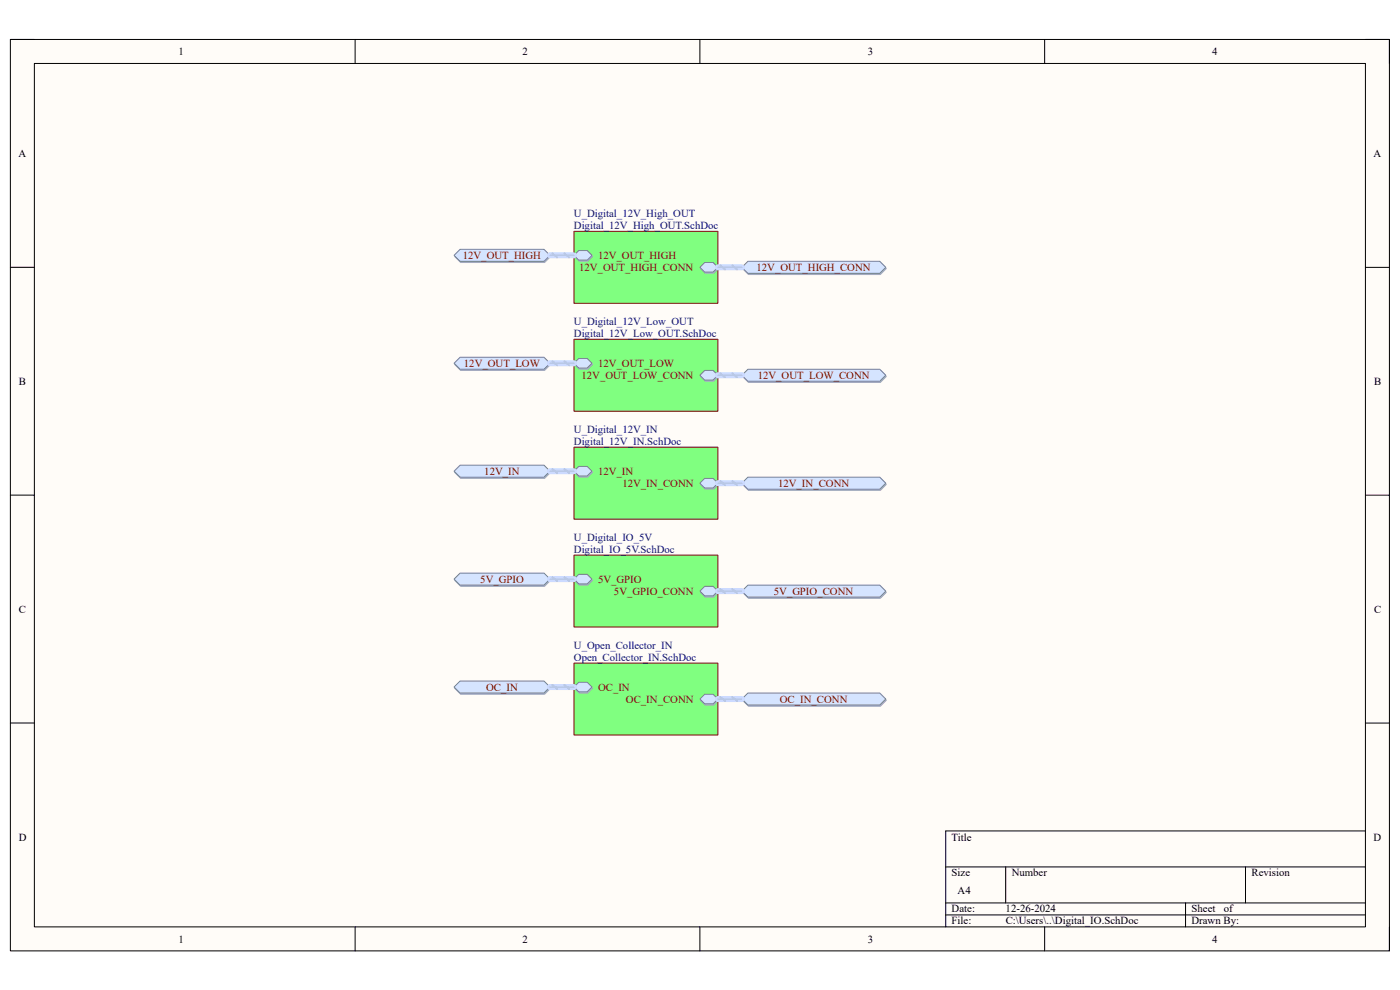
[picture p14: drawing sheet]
<svg xmlns="http://www.w3.org/2000/svg" width="297mm" height="210mm" viewBox="0 0 297 210" stroke-linecap="round" stroke-linejoin="round" font-family="sans-serif">
<defs><g id="words">
<g font-size="2.3">
<text x="37.9" y="11.7">1</text>
<text x="110.9" y="11.7">2</text>
<text x="184.1" y="11.7">3</text>
<text x="257.1" y="11.7">4</text>
<text x="3.9" y="33.3">A</text>
<text x="291.4" y="33.3">A</text>
<text x="4" y="81.6">B</text>
<text x="291.5" y="81.6">B</text>
<text x="4" y="130">C</text>
<text x="291.5" y="130">C</text>
<text x="4" y="178.3">D</text>
<text x="201.9" y="178.3">Title</text>
<text x="291.4" y="178.3">D</text>
<text x="201.9" y="185.9">Size</text>
<text x="214.6" y="185.9">Number</text>
<text x="265.5" y="185.9">Revision</text>
<text x="203.2" y="189.7">A4</text>
<text x="201.9" y="193.5">Date:</text>
<text x="201.9" y="196.1">File:</text>
<text x="213.3" y="193.5">12-26-2024</text>
<text x="213.4" y="196.1">C:\Users\..\Digital_IO.SchDoc</text>
<text x="252.8" y="193.5">Sheet</text>
<text x="252.8" y="196.1">Drawn By:</text>
<text x="259.6" y="193.5">of</text>
<text x="37.9" y="199.9">1</text>
<text x="110.9" y="199.9">2</text>
<text x="184.1" y="199.9">3</text>
<text x="257.1" y="199.9">4</text>
</g>
<g font-size="2.3" fill="#000080">
<text x="121.8" y="46">U_Digital_12V_High_OUT</text>
<text x="121.8" y="48.6">Digital_12V_High_OUT.SchDoc</text>
<text x="121.8" y="68.9">U_Digital_12V_Low_OUT</text>
<text x="121.8" y="71.5">Digital_12V_Low_OUT.SchDoc</text>
<text x="121.8" y="91.8">U_Digital_12V_IN</text>
<text x="121.8" y="94.4">Digital_12V_IN.SchDoc</text>
<text x="121.8" y="114.7">U_Digital_IO_5V</text>
<text x="121.8" y="117.3">Digital_IO_5V.SchDoc</text>
<text x="121.8" y="137.6">U_Open_Collector_IN</text>
<text x="121.8" y="140.1">Open_Collector_IN.SchDoc</text>
</g>
<g font-size="2.3" fill="#800000">
<text x="98.2" y="54.9">12V_OUT_HIGH</text>
<text x="122.9" y="57.4">12V_OUT_HIGH_CONN</text>
<text x="126.9" y="54.9">12V_OUT_HIGH</text>
<text x="160.5" y="57.4">12V_OUT_HIGH_CONN</text>
<text x="98.4" y="77.8">12V_OUT_LOW</text>
<text x="126.9" y="77.8">12V_OUT_LOW</text>
<text x="123.4" y="80.3">12V_OUT_LOW_CONN</text>
<text x="160.7" y="80.3">12V_OUT_LOW_CONN</text>
<text x="102.7" y="100.7">12V_IN</text>
<text x="126.9" y="100.7">12V_IN</text>
<text x="132" y="103.3">12V_IN_CONN</text>
<text x="165.1" y="103.3">12V_IN_CONN</text>
<text x="101.9" y="123.6">5V_GPIO</text>
<text x="126.9" y="123.6">5V_GPIO</text>
<text x="130.3" y="126.2">5V_GPIO_CONN</text>
<text x="164.2" y="126.2">5V_GPIO_CONN</text>
<text x="103.1" y="146.5">OC_IN</text>
<text x="126.9" y="146.5">OC_IN</text>
<text x="132.8" y="149.1">OC_IN_CONN</text>
<text x="165.4" y="149.1">OC_IN_CONN</text>
</g>
</g></defs>
<path d="M2.2 8.4h292.6v193.3h-292.6z" fill-rule="evenodd" fill="#fffcf8"/>
<path d="M2.2 8.4h292.6v193.3h-292.6z" fill="none" stroke="#000" stroke-width=".21"/>
<path d="M7.3 13.5h282.4v183.1h-282.4z" fill-rule="evenodd" fill="#fffcf8"/>
<g fill="none" stroke="#000" stroke-width=".21">
<path d="M2.2 8.4h5.1M7.3 13.5h282.4v183.1h-282.4zM75.3 8.4v5.1M148.5 8.4v5.1M221.6 8.4v5.1M289.7 8.4h5.1v5.1M2.2 56.7h5.1M289.7 56.7h5.1M2.2 105h5.1M289.7 105.1h5.1M2.2 153.4h5.1M289.7 153.4h5.1"/>
<path d="M289.7 176.3h-89.1v20.3M75.3 196.6v5.1M148.5 196.6v5.1M200.6 183.9h89.1M200.6 191.5h89.1M200.6 194.1h89.1M213.4 183.9v7.6M221.6 196.6v5.1M251.5 191.5v5.1M264.2 183.9v7.6M294.8 196.6v5.1"/>
</g>
<path d="M121.8 49.1h30.5v15.2h-30.5z" fill-rule="evenodd" fill="#80ff80"/>
<path d="M121.8 49.1h30.5v15.2h-30.5z" fill="none" stroke="#800000" stroke-width=".21"/>
<path d="M149.6 55.9h1.8l1 1.1-1 1h-1.8l-1-1z" fill-rule="evenodd" fill="#bac0ca"/>
<path d="M149.6 55.9h1.8l1 1.1-1 1h-1.8l-1-1z" fill="none" stroke="#a6acb6" stroke-width=".21"/>
<path d="M149.5 55.7h1.8l1 1-1 1h-1.8l-1-1z" fill-rule="evenodd" fill="#d5e4ff"/>
<path d="M149.5 55.7h1.8l1 1-1 1h-1.8l-1-1z" fill="none" stroke="#71809b" stroke-width=".21"/>
<path d="M121.9 54.4l1-1h1.8l1 1-1 1h-1.8z" fill-rule="evenodd" fill="#bac0ca"/>
<path d="M121.9 54.4l1-1h1.8l1 1-1 1h-1.8z" fill="none" stroke="#a6acb6" stroke-width=".21"/>
<path d="M121.8 54.2l1-1.1h1.8l1 1.1-1 1h-1.8z" fill-rule="evenodd" fill="#d5e4ff"/>
<path d="M121.8 54.2l1-1.1h1.8l1 1.1-1 1h-1.8z" fill="none" stroke="#71809b" stroke-width=".21"/>
<path d="M121.8 117.8h30.5v15.2h-30.5z" fill-rule="evenodd" fill="#80ff80"/>
<path d="M121.8 117.8h30.5v15.2h-30.5z" fill="none" stroke="#800000" stroke-width=".21"/>
<path d="M121.9 123.1l1-1h1.8l1 1-1 1h-1.8z" fill-rule="evenodd" fill="#bac0ca"/>
<path d="M121.9 123.1l1-1h1.8l1 1-1 1h-1.8z" fill="none" stroke="#a6acb6" stroke-width=".21"/>
<path d="M121.8 122.9l1-1.1h1.8l1 1.1-1 1h-1.8z" fill-rule="evenodd" fill="#d5e4ff"/>
<path d="M121.8 122.9l1-1.1h1.8l1 1.1-1 1h-1.8z" fill="none" stroke="#71809b" stroke-width=".21"/>
<path d="M148.6 125.7l1-1.1h1.8l1 1.1-1 1h-1.8z" fill-rule="evenodd" fill="#bac0ca"/>
<path d="M148.6 125.7l1-1.1h1.8l1 1.1-1 1h-1.8z" fill="none" stroke="#a6acb6" stroke-width=".21"/>
<path d="M149.5 124.4h1.8l1 1-1 1h-1.8l-1-1z" fill-rule="evenodd" fill="#d5e4ff"/>
<path d="M149.5 124.4h1.8l1 1-1 1h-1.8l-1-1z" fill="none" stroke="#71809b" stroke-width=".21"/>
<path d="M121.8 94.9h30.5v15.2h-30.5z" fill-rule="evenodd" fill="#80ff80"/>
<path d="M121.8 94.9h30.5v15.2h-30.5z" fill="none" stroke="#800000" stroke-width=".21"/>
<path d="M122.9 99.2h1.8l1 1-1 1h-1.8l-1-1z" fill-rule="evenodd" fill="#bac0ca"/>
<path d="M122.9 99.2h1.8l1 1-1 1h-1.8l-1-1z" fill="none" stroke="#a6acb6" stroke-width=".21"/>
<path d="M122.8 98.9h1.8l1 1.1-1 1h-1.8l-1-1z" fill-rule="evenodd" fill="#d5e4ff"/>
<path d="M122.8 98.9h1.8l1 1.1-1 1h-1.8l-1-1z" fill="none" stroke="#71809b" stroke-width=".21"/>
<path d="M148.6 102.8l1-1.1h1.8l1 1.1-1 1h-1.8z" fill-rule="evenodd" fill="#bac0ca"/>
<path d="M148.6 102.8l1-1.1h1.8l1 1.1-1 1h-1.8z" fill="none" stroke="#a6acb6" stroke-width=".21"/>
<path d="M149.5 101.5h1.8l1 1-1 1h-1.8l-1-1z" fill-rule="evenodd" fill="#d5e4ff"/>
<path d="M149.5 101.5h1.8l1 1-1 1h-1.8l-1-1z" fill="none" stroke="#71809b" stroke-width=".21"/>
<path d="M121.8 72h30.5v15.2h-30.5z" fill-rule="evenodd" fill="#80ff80"/>
<path d="M121.8 72h30.5v15.2h-30.5z" fill="none" stroke="#800000" stroke-width=".21"/>
<path d="M122.9 76.3h1.8l1 1-1 1h-1.8l-1-1z" fill-rule="evenodd" fill="#bac0ca"/>
<path d="M122.9 76.3h1.8l1 1-1 1h-1.8l-1-1z" fill="none" stroke="#a6acb6" stroke-width=".21"/>
<path d="M122.8 76h1.8l1 1.1-1 1h-1.8l-1-1z" fill-rule="evenodd" fill="#d5e4ff"/>
<path d="M122.8 76h1.8l1 1.1-1 1h-1.8l-1-1z" fill="none" stroke="#71809b" stroke-width=".21"/>
<path d="M149.6 78.8h1.8l1 1.1-1 1h-1.8l-1-1z" fill-rule="evenodd" fill="#bac0ca"/>
<path d="M149.6 78.8h1.8l1 1.1-1 1h-1.8l-1-1z" fill="none" stroke="#a6acb6" stroke-width=".21"/>
<path d="M149.5 78.6h1.8l1 1-1 1h-1.8l-1-1z" fill-rule="evenodd" fill="#d5e4ff"/>
<path d="M149.5 78.6h1.8l1 1-1 1h-1.8l-1-1z" fill="none" stroke="#71809b" stroke-width=".21"/>
<path d="M96.5 54.4l1.2-1.3h17.8l1.3 1.3-1.3 1.3h-17.8z" fill-rule="evenodd" fill="#bac0ca"/>
<path d="M96.5 54.4l1.2-1.3h17.8l1.3 1.3-1.3 1.3h-17.8z" fill="none" stroke="#a6acb6" stroke-width=".21"/>
<path d="M96.3 54.2l1.3-1.3h17.8l1.3 1.3-1.3 1.2h-17.8z" fill-rule="evenodd" fill="#d5e4ff"/>
<path d="M96.3 54.2l1.3-1.3h17.8l1.3 1.3-1.3 1.2h-17.8z" fill="none" stroke="#71809b" stroke-width=".21"/>
<path d="M96.5 77.3l1.2-1.3h17.8l1.3 1.3-1.3 1.3h-17.8z" fill-rule="evenodd" fill="#bac0ca"/>
<path d="M96.5 77.3l1.2-1.3h17.8l1.3 1.3-1.3 1.3h-17.8z" fill="none" stroke="#a6acb6" stroke-width=".21"/>
<path d="M96.3 77.1l1.3-1.3h17.8l1.3 1.3-1.3 1.2h-17.8z" fill-rule="evenodd" fill="#d5e4ff"/>
<path d="M96.3 77.1l1.3-1.3h17.8l1.3 1.3-1.3 1.2h-17.8z" fill="none" stroke="#71809b" stroke-width=".21"/>
<path d="M96.5 100.2l1.2-1.3h17.8l1.3 1.3-1.3 1.3h-17.8z" fill-rule="evenodd" fill="#bac0ca"/>
<path d="M96.5 100.2l1.2-1.3h17.8l1.3 1.3-1.3 1.3h-17.8z" fill="none" stroke="#a6acb6" stroke-width=".21"/>
<path d="M96.3 100l1.3-1.3h17.8l1.3 1.3-1.3 1.2h-17.8z" fill-rule="evenodd" fill="#d5e4ff"/>
<path d="M96.3 100l1.3-1.3h17.8l1.3 1.3-1.3 1.2h-17.8z" fill="none" stroke="#71809b" stroke-width=".21"/>
<path d="M96.5 123.1l1.2-1.3h17.8l1.3 1.3-1.3 1.3h-17.8z" fill-rule="evenodd" fill="#bac0ca"/>
<path d="M96.5 123.1l1.2-1.3h17.8l1.3 1.3-1.3 1.3h-17.8z" fill="none" stroke="#a6acb6" stroke-width=".21"/>
<path d="M96.3 122.9l1.3-1.3h17.8l1.3 1.3-1.3 1.2h-17.8z" fill-rule="evenodd" fill="#d5e4ff"/>
<path d="M96.3 122.9l1.3-1.3h17.8l1.3 1.3-1.3 1.2h-17.8z" fill="none" stroke="#71809b" stroke-width=".21"/>
<path d="M158.8 55.7h28l1.2 1.3-1.2 1.2h-28l-1.3-1.2z" fill-rule="evenodd" fill="#bac0ca"/>
<path d="M158.8 55.7h28l1.2 1.3-1.2 1.2h-28l-1.3-1.2z" fill="none" stroke="#a6acb6" stroke-width=".21"/>
<path d="M158.7 55.4h27.9l1.3 1.3-1.3 1.3h-27.9l-1.3-1.3z" fill-rule="evenodd" fill="#d5e4ff"/>
<path d="M158.7 55.4h27.9l1.3 1.3-1.3 1.3h-27.9l-1.3-1.3z" fill="none" stroke="#71809b" stroke-width=".21"/>
<path d="M157.5 79.9l1.3-1.3h28l1.2 1.3-1.2 1.2h-28z" fill-rule="evenodd" fill="#bac0ca"/>
<path d="M157.5 79.9l1.3-1.3h28l1.2 1.3-1.2 1.2h-28z" fill="none" stroke="#a6acb6" stroke-width=".21"/>
<path d="M157.4 79.6l1.3-1.3h27.9l1.3 1.3-1.3 1.3h-27.9z" fill-rule="evenodd" fill="#d5e4ff"/>
<path d="M157.4 79.6l1.3-1.3h27.9l1.3 1.3-1.3 1.3h-27.9z" fill="none" stroke="#71809b" stroke-width=".21"/>
<path d="M157.5 102.8l1.3-1.3h28l1.2 1.3-1.2 1.2h-28z" fill-rule="evenodd" fill="#bac0ca"/>
<path d="M157.5 102.8l1.3-1.3h28l1.2 1.3-1.2 1.2h-28z" fill="none" stroke="#a6acb6" stroke-width=".21"/>
<path d="M157.4 102.5l1.3-1.3h27.9l1.3 1.3-1.3 1.3h-27.9z" fill-rule="evenodd" fill="#d5e4ff"/>
<path d="M157.4 102.5l1.3-1.3h27.9l1.3 1.3-1.3 1.3h-27.9z" fill="none" stroke="#71809b" stroke-width=".21"/>
<path d="M157.5 125.7l1.3-1.3h28l1.2 1.3-1.2 1.2h-28z" fill-rule="evenodd" fill="#bac0ca"/>
<path d="M157.5 125.7l1.3-1.3h28l1.2 1.3-1.2 1.2h-28z" fill="none" stroke="#a6acb6" stroke-width=".21"/>
<path d="M157.4 125.4l1.3-1.3h27.9l1.3 1.3-1.3 1.3h-27.9z" fill-rule="evenodd" fill="#d5e4ff"/>
<path d="M157.4 125.4l1.3-1.3h27.9l1.3 1.3-1.3 1.3h-27.9z" fill="none" stroke="#71809b" stroke-width=".21"/>
<path d="M121.8 140.7h30.5v15.2h-30.5z" fill-rule="evenodd" fill="#80ff80"/>
<path d="M121.8 140.7h30.5v15.2h-30.5z" fill="none" stroke="#800000" stroke-width=".21"/>
<path d="M122.9 145h1.8l1 1-1 1h-1.8l-1-1z" fill-rule="evenodd" fill="#bac0ca"/>
<path d="M122.9 145h1.8l1 1-1 1h-1.8l-1-1z" fill="none" stroke="#a6acb6" stroke-width=".21"/>
<path d="M121.8 145.7l1-1h1.8l1 1-1 1.1h-1.8z" fill-rule="evenodd" fill="#d5e4ff"/>
<path d="M121.8 145.7l1-1h1.8l1 1-1 1.1h-1.8z" fill="none" stroke="#71809b" stroke-width=".21"/>
<path d="M148.6 148.5l1-1h1.8l1 1-1 1.1h-1.8z" fill-rule="evenodd" fill="#bac0ca"/>
<path d="M148.6 148.5l1-1h1.8l1 1-1 1.1h-1.8z" fill="none" stroke="#a6acb6" stroke-width=".21"/>
<path d="M148.5 148.3l1-1h1.8l1 1-1 1h-1.8z" fill-rule="evenodd" fill="#d5e4ff"/>
<path d="M148.5 148.3l1-1h1.8l1 1-1 1h-1.8z" fill="none" stroke="#71809b" stroke-width=".21"/>
<path d="M96.5 146l1.2-1.3h17.8l1.3 1.3-1.3 1.3h-17.8z" fill-rule="evenodd" fill="#bac0ca"/>
<path d="M96.5 146l1.2-1.3h17.8l1.3 1.3-1.3 1.3h-17.8z" fill="none" stroke="#a6acb6" stroke-width=".21"/>
<path d="M96.3 145.7l1.3-1.2h17.8l1.3 1.2-1.3 1.3h-17.8z" fill-rule="evenodd" fill="#d5e4ff"/>
<path d="M96.3 145.7l1.3-1.2h17.8l1.3 1.2-1.3 1.3h-17.8z" fill="none" stroke="#71809b" stroke-width=".21"/>
<path d="M157.5 148.5l1.3-1.2h28l1.2 1.2-1.2 1.3h-28z" fill-rule="evenodd" fill="#bac0ca"/>
<path d="M157.5 148.5l1.3-1.2h28l1.2 1.2-1.2 1.3h-28z" fill="none" stroke="#a6acb6" stroke-width=".21"/>
<path d="M157.4 148.3l1.3-1.3h27.9l1.3 1.3-1.3 1.3h-27.9z" fill-rule="evenodd" fill="#d5e4ff"/>
<path d="M157.4 148.3l1.3-1.3h27.9l1.3 1.3-1.3 1.3h-27.9z" fill="none" stroke="#71809b" stroke-width=".21"/>
<path d="M116.7 54.2h5.1M152.3 56.7h5.1M116.7 77.1h5.1M152.3 79.6h5.1M116.7 100h5.1M152.3 102.5h5.1M116.7 122.9h5.1M152.3 125.4h5.1M116.7 145.7h5.1M152.3 148.3h5.1" fill="none" stroke="#cbdaff" stroke-width="1.3"/>
<g fill="none" stroke="#adbce7" stroke-width=".38">
<path d="M117.2 53.7l1 .9M119.7 53.7l1.1 .9M152.8 56.3l1 .9M155.4 56.3l1 .9M117.2 76.6l1 .9M119.7 76.6l1.1 .9M152.8 79.2l1 .9M155.4 79.2l1 .9M117.2 99.5l1 .9M119.7 99.5l1.1 .9M152.8 102.1l1 .8M155.4 102.1l1 .8"/>
<path d="M117.2 122.4l1 .9M119.7 122.4l1.1 .9M152.8 125l1 .8M155.4 125l1 .8M117.2 145.3l1 .9M119.7 145.3l1.1 .9M152.8 147.8l1 .9M155.4 147.8l1 .9"/>
</g>
<path d="M116.7 54.2h5.1M152.3 56.7h5.1M116.7 77.1h5.1M152.3 79.6h5.1M116.7 100h5.1M152.3 102.5h5.1M116.7 122.9h5.1M152.3 125.4h5.1M116.7 145.7h5.1M152.3 148.3h5.1" fill="none" stroke="#adbce7" stroke-width=".25"/>
<use href="#words"/>
</svg>
